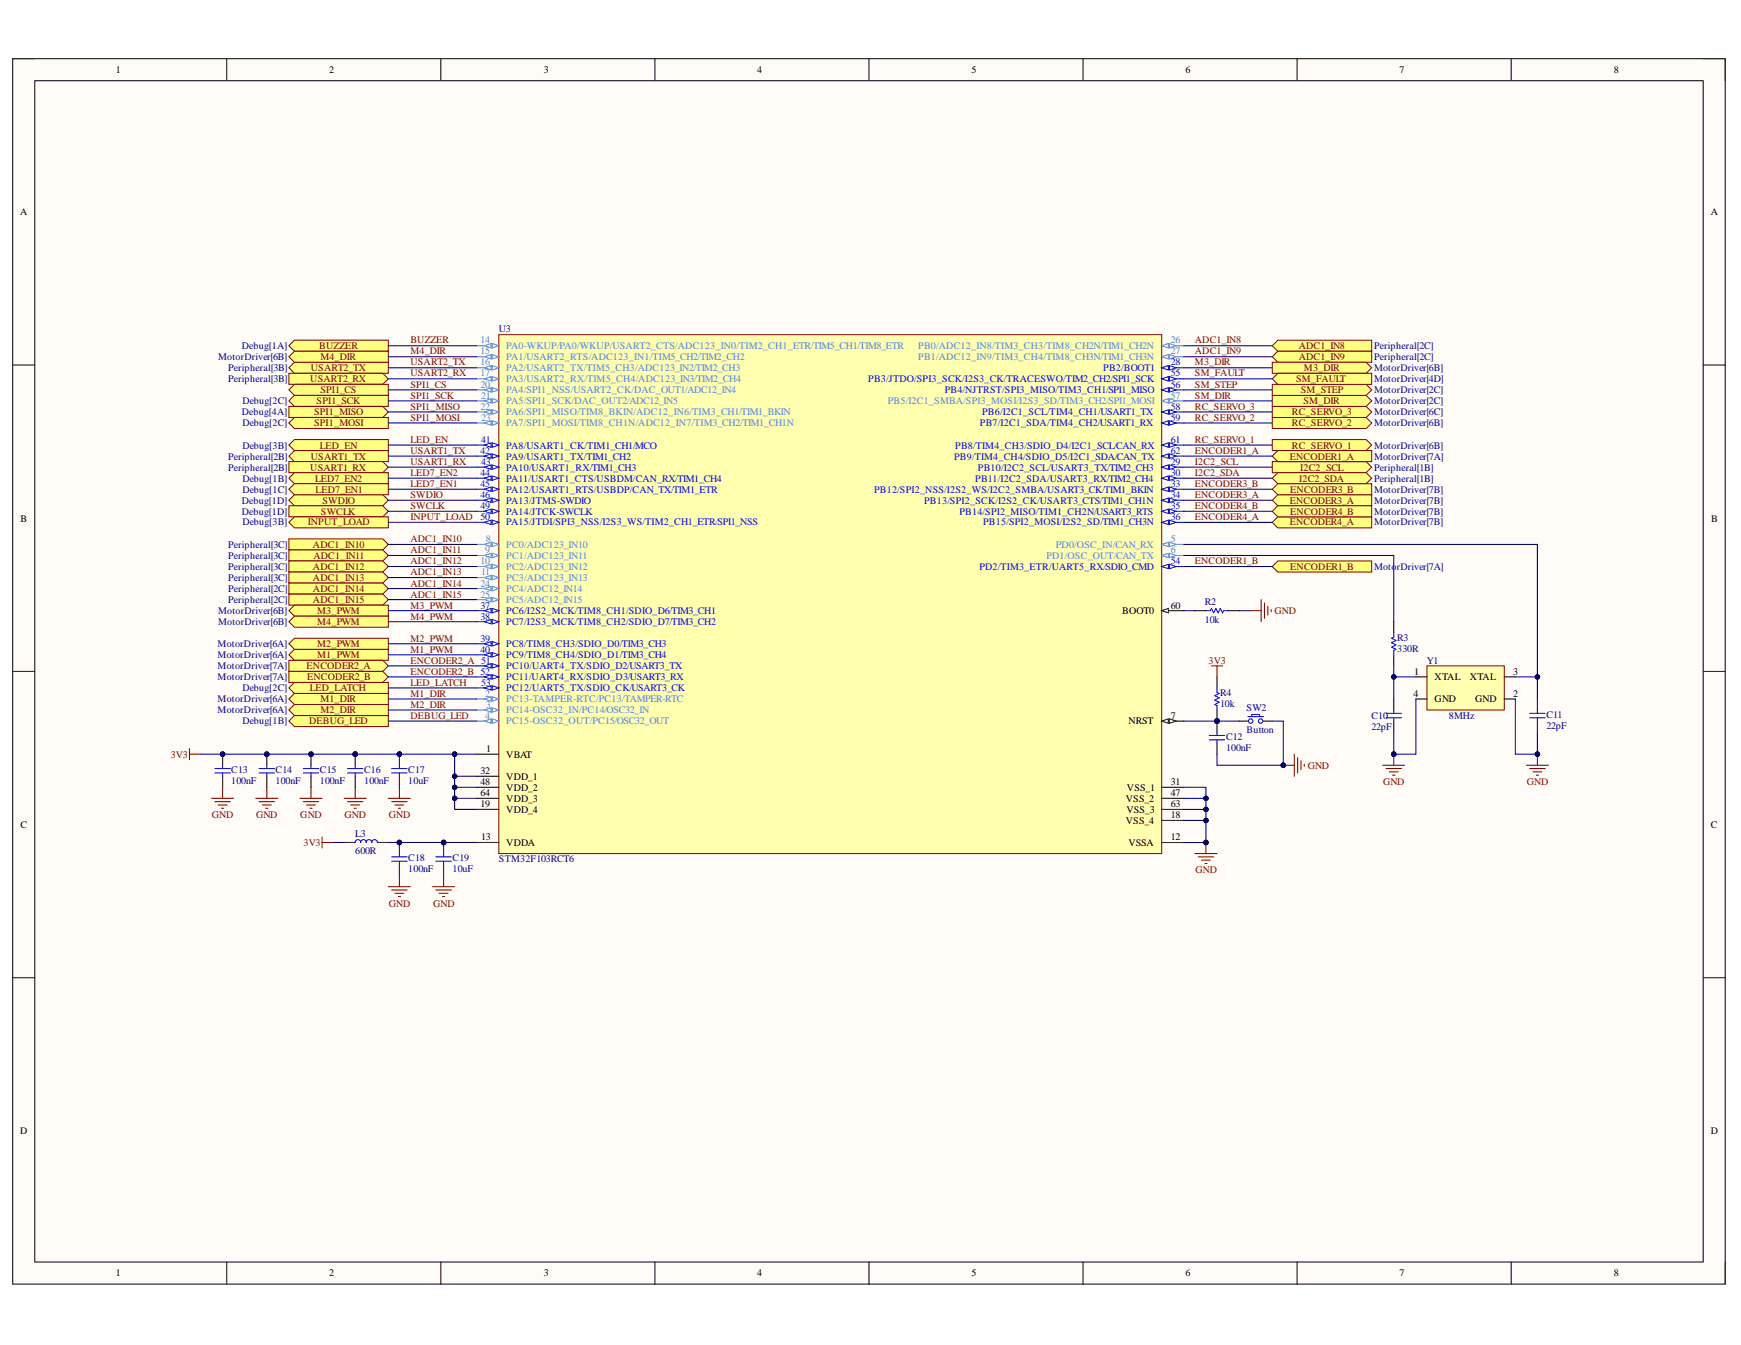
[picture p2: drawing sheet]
<svg xmlns="http://www.w3.org/2000/svg" width="279mm" height="216mm" viewBox="0 0 279 216" stroke-linecap="round" stroke-linejoin="round" font-family="sans-serif">
<defs><g id="words">
<g font-size="1.6">
<text x="18.6" y="11.8">1</text>
<text x="52.8" y="11.8">2</text>
<text x="87.3" y="11.8">3</text>
<text x="121.5" y="11.8">4</text>
<text x="155.9" y="11.8">5</text>
<text x="190.2" y="11.8">6</text>
<text x="224.6" y="11.8">7</text>
<text x="259" y="11.8">8</text>
<text x="3.2" y="34.6">A</text>
<text x="274.5" y="34.6">A</text>
<text x="3.3" y="83.8">B</text>
<text x="274.6" y="83.8">B</text>
<text x="180.1" y="98.5">BOOT0</text>
<text x="187.9" y="97.7">60</text>
<text x="226.9" y="111.9">4</text>
<text x="226.9" y="108.3">1</text>
<text x="230.2" y="109.2">XTAL</text>
<text x="230.2" y="112.7">GND</text>
<text x="235.9" y="109.2">XTAL</text>
<text x="236.7" y="112.7">GND</text>
<text x="242.8" y="111.9">2</text>
<text x="242.8" y="108.3">3</text>
<text x="181.1" y="116.3">NRST</text>
<text x="187.9" y="115.4">7</text>
<text x="77.1" y="124.2">32</text>
<text x="78" y="120.7">1</text>
<text x="81.3" y="121.6">VBAT</text>
<text x="81.3" y="125.2">VDD_1</text>
<text x="77.1" y="129.6">19</text>
<text x="77.1" y="126">48</text>
<text x="77.1" y="127.8">64</text>
<text x="81.3" y="130.5">VDD_4</text>
<text x="81.3" y="126.9">VDD_2</text>
<text x="81.3" y="128.7">VDD_3</text>
<text x="180.7" y="128.7">VSS_2</text>
<text x="180.8" y="130.5">VSS_3</text>
<text x="180.9" y="126.9">VSS_1</text>
<text x="187.9" y="131.3">18</text>
<text x="187.9" y="126">31</text>
<text x="187.9" y="127.8">47</text>
<text x="187.9" y="129.6">63</text>
<text x="3.3" y="132.9">C</text>
<text x="77.2" y="134.9">13</text>
<text x="81.3" y="135.8">VDDA</text>
<text x="180.7" y="132.3">VSS_4</text>
<text x="181.1" y="135.8">VSSA</text>
<text x="187.9" y="134.9">12</text>
<text x="274.5" y="132.9">C</text>
<text x="3.2" y="182">D</text>
<text x="274.5" y="182">D</text>
<text x="18.6" y="204.9">1</text>
<text x="52.8" y="204.9">2</text>
<text x="87.3" y="204.9">3</text>
<text x="121.5" y="204.9">4</text>
<text x="155.9" y="204.9">5</text>
<text x="190.2" y="204.9">6</text>
<text x="224.6" y="204.9">7</text>
<text x="259" y="204.9">8</text>
</g>
<g font-size="1.6" fill="#000080">
<text x="80.1" y="53.3">U3</text>
<text x="35" y="57.8">MotorDriver[6B]</text>
<text x="36.6" y="59.6">Peripheral[3B]</text>
<text x="38.8" y="56">Debug[1A]</text>
<text x="220.5" y="56">Peripheral[2C]</text>
<text x="220.5" y="57.8">Peripheral[2C]</text>
<text x="220.5" y="59.6">MotorDriver[6B]</text>
<text x="36.6" y="61.4">Peripheral[3B]</text>
<text x="38.9" y="64.9">Debug[2C]</text>
<text x="220.5" y="64.9">MotorDriver[2C]</text>
<text x="220.5" y="63.1">MotorDriver[2C]</text>
<text x="220.5" y="61.4">MotorDriver[4D]</text>
<text x="38.8" y="66.7">Debug[4A]</text>
<text x="38.9" y="68.5">Debug[2C]</text>
<text x="220.5" y="68.5">MotorDriver[6B]</text>
<text x="220.5" y="66.7">MotorDriver[6C]</text>
<text x="36.6" y="73.8">Peripheral[2B]</text>
<text x="36.6" y="75.6">Peripheral[2B]</text>
<text x="38.9" y="72">Debug[3B]</text>
<text x="38.9" y="77.3">Debug[1B]</text>
<text x="220.5" y="75.6">Peripheral[1B]</text>
<text x="220.5" y="77.3">Peripheral[1B]</text>
<text x="220.5" y="73.8">MotorDriver[7A]</text>
<text x="220.5" y="72">MotorDriver[6B]</text>
<text x="38.8" y="80.9">Debug[1D]</text>
<text x="38.8" y="82.7">Debug[1D]</text>
<text x="38.9" y="79.1">Debug[1C]</text>
<text x="220.5" y="80.9">MotorDriver[7B]</text>
<text x="220.5" y="79.1">MotorDriver[7B]</text>
<text x="220.5" y="82.7">MotorDriver[7B]</text>
<text x="36.6" y="87.9">Peripheral[3C]</text>
<text x="36.6" y="89.7">Peripheral[3C]</text>
<text x="38.9" y="84.3">Debug[3B]</text>
<text x="220.5" y="84.3">MotorDriver[7B]</text>
<text x="36.6" y="91.4">Peripheral[3C]</text>
<text x="36.6" y="93.2">Peripheral[3C]</text>
<text x="36.6" y="95">Peripheral[2C]</text>
<text x="220.5" y="91.4">Moto</text>
<text x="224.2" y="91.4">rDriver[7A]</text>
<text x="35" y="98.5">MotorDriver[6B]</text>
<text x="35" y="100.3">MotorDriver[6B]</text>
<text x="36.6" y="96.8">Peripheral[2C]</text>
<text x="193.4" y="97.1">R2</text>
<text x="193.4" y="100">10k</text>
<text x="34.9" y="105.6">MotorDriver[6A]</text>
<text x="34.9" y="103.9">MotorDriver[6A]</text>
<text x="34.9" y="107.4">MotorDriver[7A]</text>
<text x="224.2" y="102.9">R3</text>
<text x="224.2" y="104.6">330R</text>
<text x="229" y="106.6">Y1</text>
<text x="34.9" y="112.7">MotorDriver[6A]</text>
<text x="34.9" y="109.2">MotorDriver[7A]</text>
<text x="38.9" y="111">Debug[2C]</text>
<text x="195.8" y="111.6">R4</text>
<text x="195.8" y="113.4">10k</text>
<text x="34.9" y="114.5">MotorDriver[6A]</text>
<text x="38.9" y="116.3">Debug[1B]</text>
<text x="196.8" y="118.7">C12</text>
<text x="200.1" y="114.2">SW2</text>
<text x="200.1" y="117.7">Button</text>
<text x="220.1" y="115.4">C10</text>
<text x="220.1" y="117.1">22pF</text>
<text x="232.5" y="115.4">8MHz</text>
<text x="248.2" y="115.2">C11</text>
<text x="248.2" y="117">22pF</text>
<text x="37.1" y="124.1">C13</text>
<text x="37.1" y="125.8">100nF</text>
<text x="44.2" y="124.1">C14</text>
<text x="44.2" y="125.8">100nF</text>
<text x="51.3" y="124.1">C15</text>
<text x="51.3" y="125.8">100nF</text>
<text x="58.4" y="124.1">C16</text>
<text x="58.4" y="125.8">100nF</text>
<text x="65.5" y="124.1">C17</text>
<text x="65.5" y="125.8">10uF</text>
<text x="196.8" y="120.5">100nF</text>
<text x="57" y="134.4">L3</text>
<text x="57" y="137.2">600R</text>
<text x="65.5" y="138.3">C18</text>
<text x="65.5" y="140">100nF</text>
<text x="72.6" y="138.3">C19</text>
<text x="72.6" y="140">10uF</text>
<text x="80.1" y="138.4">STM32F103RCT6</text>
</g>
<g font-size="1.6" fill="#800000">
<text x="49.9" y="59.6">USART2_TX</text>
<text x="51.2" y="56">BUZZER</text>
<text x="51.4" y="57.8">M4_DIR</text>
<text x="65.9" y="58.7">USART2_TX</text>
<text x="65.9" y="55.1">BUZZER</text>
<text x="65.9" y="56.9">M4_DIR</text>
<text x="191.8" y="55.1">ADC1_IN8</text>
<text x="191.8" y="56.9">ADC1_IN9</text>
<text x="191.8" y="58.7">M3_DIR</text>
<text x="208.4" y="56">ADC1_IN8</text>
<text x="208.4" y="57.8">ADC1_IN9</text>
<text x="209.3" y="59.6">M3_DIR</text>
<text x="49.8" y="61.4">USART2_RX</text>
<text x="50.8" y="64.9">SPI1_SCK</text>
<text x="51.4" y="63.1">SPI1_CS</text>
<text x="65.9" y="60.4">USART2_RX</text>
<text x="65.9" y="62.2">SPI1_CS</text>
<text x="65.9" y="64">SPI1_SCK</text>
<text x="65.9" y="65.8">SPI1_MISO</text>
<text x="191.8" y="65.8">RC_SERVO_3</text>
<text x="191.8" y="64">SM_DIR</text>
<text x="191.8" y="62.2">SM_STEP</text>
<text x="191.8" y="60.4">SM_FAULT</text>
<text x="208" y="61.4">SM_FAULT</text>
<text x="208.8" y="63.1">SM_STEP</text>
<text x="209.2" y="64.9">SM_DIR</text>
<text x="50.4" y="66.7">SPI1_MISO</text>
<text x="50.4" y="68.5">SPI1_MOSI</text>
<text x="65.9" y="67.5">SPI1_MOSI</text>
<text x="65.9" y="71.1">LED_EN</text>
<text x="191.8" y="71.1">RC_SERVO_1</text>
<text x="191.8" y="67.5">RC_SERVO_2</text>
<text x="207.3" y="68.5">RC_SERVO_2</text>
<text x="207.3" y="66.7">RC_SERVO_3</text>
<text x="49.8" y="75.6">USART1_RX</text>
<text x="49.9" y="73.8">USART1_TX</text>
<text x="50.6" y="77.3">LED7_EN2</text>
<text x="51.3" y="72">LED_EN</text>
<text x="65.9" y="72.9">USART1_TX</text>
<text x="65.9" y="74.6">USART1_RX</text>
<text x="65.9" y="76.4">LED7_EN2</text>
<text x="191.8" y="74.6">I2C2_SCL</text>
<text x="191.8" y="76.4">I2C2_SDA</text>
<text x="191.8" y="72.9">ENCODER1_A</text>
<text x="207" y="73.8">ENCODER1_A</text>
<text x="207.3" y="72">RC_SERVO_1</text>
<text x="208.5" y="77.3">I2C2_SDA</text>
<text x="208.7" y="75.6">I2C2_SCL</text>
<text x="50.6" y="79.1">LED7_EN1</text>
<text x="51.5" y="82.7">SWCLK</text>
<text x="51.7" y="80.9">SWDIO</text>
<text x="65.9" y="80">SWDIO</text>
<text x="65.9" y="81.7">SWCLK</text>
<text x="65.9" y="83.5">INPUT_LOAD</text>
<text x="65.9" y="78.2">LED7_EN1</text>
<text x="191.8" y="80">ENCODER3_A</text>
<text x="191.8" y="83.5">ENCODER4_A</text>
<text x="191.8" y="78.2">ENCODER3_B</text>
<text x="191.8" y="81.7">ENCODER4_B</text>
<text x="207" y="80.9">ENCODER3_A</text>
<text x="207.1" y="79.1">ENCODER3_B</text>
<text x="207.1" y="82.7">ENCODER4_B</text>
<text x="49.4" y="84.3">INPUT_LOAD</text>
<text x="50.2" y="87.9">ADC1_IN10</text>
<text x="50.3" y="89.7">ADC1_IN11</text>
<text x="65.9" y="87.1">ADC1_IN10</text>
<text x="65.9" y="88.8">ADC1_IN11</text>
<text x="207" y="84.3">ENCODER4_A</text>
<text x="50.2" y="91.4">ADC1_IN12</text>
<text x="50.2" y="93.2">ADC1_IN13</text>
<text x="50.2" y="95">ADC1_IN14</text>
<text x="65.9" y="90.6">ADC1_IN12</text>
<text x="65.9" y="92.4">ADC1_IN13</text>
<text x="65.9" y="94.2">ADC1_IN14</text>
<text x="65.9" y="95.9">ADC1_IN15</text>
<text x="191.8" y="90.6">ENCODER1_B</text>
<text x="207.1" y="91.4">ENCODER1_B</text>
<text x="50.2" y="96.8">ADC1_IN15</text>
<text x="50.9" y="98.5">M3_PWM</text>
<text x="50.9" y="100.3">M4_PWM</text>
<text x="65.9" y="97.7">M3_PWM</text>
<text x="65.9" y="99.5">M4_PWM</text>
<text x="204.5" y="98.5">GND</text>
<text x="49.2" y="107.4">ENCODER2_A</text>
<text x="50.9" y="105.6">M1_PWM</text>
<text x="50.9" y="103.9">M2_PWM</text>
<text x="65.9" y="104.8">M1_PWM</text>
<text x="65.9" y="103">M2_PWM</text>
<text x="65.9" y="106.6">ENCODER2_A 51</text>
<text x="194" y="106.6">3V3</text>
<text x="49.3" y="109.2">ENCODER2_B</text>
<text x="49.7" y="111">LED_LATCH</text>
<text x="51.4" y="112.7">M1_DIR</text>
<text x="65.9" y="108.3">ENCODER2_B 52</text>
<text x="65.9" y="111.9">M1_DIR</text>
<text x="65.9" y="113.6">M2_DIR</text>
<text x="65.9" y="110.1">LED_LATCH</text>
<text x="49.6" y="116.3">DEBUG_LED</text>
<text x="51.4" y="114.5">M2_DIR</text>
<text x="65.9" y="115.4">DEBUG_LED</text>
<text x="27.4" y="121.6">3V3</text>
<text x="209.9" y="123.4">GND</text>
<text x="34" y="131.3">GND</text>
<text x="41.1" y="131.3">GND</text>
<text x="48.2" y="131.3">GND</text>
<text x="55.3" y="131.3">GND</text>
<text x="62.4" y="131.3">GND</text>
<text x="222" y="126">GND</text>
<text x="245" y="126">GND</text>
<text x="48.7" y="135.8">3V3</text>
<text x="191.9" y="140.2">GND</text>
<text x="62.4" y="145.5">GND</text>
<text x="69.5" y="145.5">GND</text>
</g>
<g font-size="1.6" fill="#4a86e8">
<text x="77.1" y="55.1">14</text>
<text x="77.1" y="56.9">15</text>
<text x="77.1" y="58.7">16</text>
<text x="81.3" y="56">PA0-WKUP/PA0/WKUP/USART2_CTS/ADC123_IN0/TIM2_CH1_ETR/TIM5_CH1/TIM8_ETR</text>
<text x="81.3" y="57.8">PA1/USART2_RTS/ADC123_IN1/TIM5_CH2/TIM2_CH2</text>
<text x="81.3" y="59.6">PA2/USART2_TX/TIM5_CH3/ADC123_IN2/TIM2_CH3</text>
<text x="147.4" y="56">PB0/ADC12_IN8/TIM3_CH3/TIM8_CH2N/TIM1_CH2N</text>
<text x="147.4" y="57.8">PB1/ADC12_IN9/TIM3_CH4/TIM8_CH3N/TIM1_CH3N</text>
<text x="187.9" y="55.1">26</text>
<text x="187.9" y="56.9">27</text>
<text x="77.1" y="60.4">17</text>
<text x="77.1" y="62.2">20</text>
<text x="77.1" y="65.8">22</text>
<text x="77.2" y="64">21</text>
<text x="81.3" y="61.4">PA3/USART2_RX/TIM5_CH4/ADC123_IN3/TIM2_CH4</text>
<text x="81.3" y="63.1">PA4/SPI1_NSS/USART2_CK/DAC_OUT1/ADC12_IN4</text>
<text x="81.3" y="64.9">PA5/SPI1_SCK/DAC_OUT2/ADC12_IN5</text>
<text x="142.5" y="64.9">PB5/I2C1_SMBA/SPI3_MOSI/I2S3_SD/TIM3_CH2/SPI1_MOSI</text>
<text x="187.9" y="64">57</text>
<text x="77.2" y="67.5">23</text>
<text x="81.3" y="66.7">PA6/SPI1_MISO/TIM8_BKIN/ADC12_IN6/TIM3_CH1/TIM1_BKIN</text>
<text x="81.3" y="68.5">PA7/SPI1_MOSI/TIM8_CH1N/ADC12_IN7/TIM3_CH2/TIM1_CH1N</text>
<text x="77.9" y="88.8">9</text>
<text x="78" y="87.1">8</text>
<text x="81.3" y="87.9">PC0/ADC123_IN10</text>
<text x="81.3" y="89.7">PC1/ADC123_IN11</text>
<text x="167.9" y="89.7">PD1/OSC_OUT/CAN_TX</text>
<text x="169.4" y="87.9">PD0/OSC_IN/CAN_RX</text>
<text x="187.9" y="87.1">5</text>
<text x="187.9" y="88.8">6</text>
<text x="77.1" y="90.6">10</text>
<text x="77.1" y="94.2">24</text>
<text x="77.1" y="95.9">25</text>
<text x="77.2" y="92.4">11</text>
<text x="81.3" y="91.4">PC2/ADC123_IN12</text>
<text x="81.3" y="93.2">PC3/ADC123_IN13</text>
<text x="81.3" y="95">PC4/ADC12_IN14</text>
<text x="81.3" y="96.8">PC5/ADC12_IN15</text>
<text x="77.9" y="111.9">2</text>
<text x="78" y="113.6">3</text>
<text x="81.3" y="112.7">PC13-TAMPER-RTC/PC13/TAMPER-RTC</text>
<text x="77.9" y="115.4">4</text>
<text x="81.3" y="114.5">PC14-OSC32_IN/PC14/OSC32_IN</text>
<text x="81.3" y="116.3">PC15-OSC32_OUT/PC15/OSC32_OUT</text>
</g>
<g font-size="1.6" fill="#00f">
<text x="177.1" y="59.6">PB2/BOOT1</text>
<text x="187.9" y="58.7">28</text>
<text x="139.3" y="61.4">PB3/JTDO/SPI3_SCK/I2S3_CK/TRACESWO/TIM2_CH2/SPI1_SCK</text>
<text x="151.6" y="63.1">PB4/NJTRST/SPI3_MISO/TIM3_CH1/SPI1_MISO</text>
<text x="187.9" y="60.4">55</text>
<text x="187.9" y="62.2">56</text>
<text x="187.9" y="65.8">58</text>
<text x="77.2" y="71.1">41</text>
<text x="157.3" y="68.5">PB7/I2C1_SDA/TIM4_CH2/USART1_RX</text>
<text x="157.6" y="66.7">PB6/I2C1_SCL/TIM4_CH1/USART1_TX</text>
<text x="187.9" y="67.5">59</text>
<text x="187.9" y="71.1">61</text>
<text x="77.1" y="72.9">42</text>
<text x="77.1" y="76.4">44</text>
<text x="77.2" y="74.6">43</text>
<text x="81.3" y="72">PA8/USART1_CK/TIM1_CH1/MCO</text>
<text x="81.3" y="73.8">PA9/USART1_TX/TIM1_CH2</text>
<text x="81.3" y="75.6">PA10/USART1_RX/TIM1_CH3</text>
<text x="81.3" y="77.3">PA11/USART1_CTS/USBDM/CAN_RX/TIM1_CH4</text>
<text x="153.1" y="73.8">PB9/TIM4_CH4/SDIO_D5/I2C1_SDA/CAN_TX</text>
<text x="153.3" y="72">PB8/TIM4_CH3/SDIO_D4/I2C1_SCL/CAN_RX</text>
<text x="156.5" y="77.3">PB11/I2C2_SDA/USART3_RX/TIM2_CH4</text>
<text x="156.9" y="75.6">PB10/I2C2_SCL/USART3_TX/TIM2_CH3</text>
<text x="187.9" y="74.6">29</text>
<text x="187.9" y="76.4">30</text>
<text x="187.9" y="72.9">62</text>
<text x="77.1" y="78.2">45</text>
<text x="77.1" y="80">46</text>
<text x="77.1" y="81.7">49</text>
<text x="77.1" y="83.5">50</text>
<text x="81.3" y="79.1">PA12/USART1_RTS/USBDP/CAN_TX/TIM1_ETR</text>
<text x="81.3" y="80.9">PA13/JTMS-SWDIO</text>
<text x="81.3" y="82.7">PA14/JTCK-SWCLK</text>
<text x="140.3" y="79.1">PB12/SPI2_NSS/I2S2_WS/I2C2_SMBA/USART3_CK/TIM1_BKIN</text>
<text x="148.3" y="80.9">PB13/SPI2_SCK/I2S2_CK/USART3_CTS/TIM1_CH1N</text>
<text x="154" y="82.7">PB14/SPI2_MISO/TIM1_CH2N/USART3_RTS</text>
<text x="187.9" y="78.2">33</text>
<text x="187.9" y="80">34</text>
<text x="187.9" y="81.7">35</text>
<text x="187.9" y="83.5">36</text>
<text x="81.3" y="84.3">PA15/JTDI/SPI3_NSS/I2S3_WS/TIM2_CH1_ETR/SPI1_NSS</text>
<text x="157.8" y="84.3">PB15/SPI2_MOSI/I2S2_SD/TIM1_CH3N</text>
<text x="157.2" y="91.4">PD2/TIM3_ETR/UART5_RX/SDIO_CMD</text>
<text x="187.9" y="90.6">54</text>
<text x="77.1" y="97.7">37</text>
<text x="77.1" y="99.5">38</text>
<text x="81.3" y="98.5">PC6/I2S2_MCK/TIM8_CH1/SDIO_D6/TIM3_CH1</text>
<text x="81.3" y="100.3">PC7/I2S3_MCK/TIM8_CH2/SDIO_D7/TIM3_CH2</text>
<text x="77.1" y="103">39</text>
<text x="77.1" y="104.8">40</text>
<text x="81.3" y="103.9">PC8/TIM8_CH3/SDIO_D0/TIM3_CH3</text>
<text x="81.3" y="105.6">PC9/TIM8_CH4/SDIO_D1/TIM3_CH4</text>
<text x="81.3" y="107.4">PC10/UART4_TX/SDIO_D2/USART3_TX</text>
<text x="77.2" y="110.1">53</text>
<text x="81.3" y="109.2">PC11/UART4_RX/SDIO_D3/USART3_RX</text>
<text x="81.3" y="111">PC12/UART5_TX/SDIO_CK/USART3_CK</text>
</g>
</g></defs>
<path d="M2 9.4h274.9v196.7h-274.9z" fill-rule="evenodd" fill="#fffcf8"/>
<path d="M2 9.4h274.9v196.7h-274.9z" fill="none" stroke="#000" stroke-width=".16"/>
<path d="M5.6 13h267.7v189.6h-267.7z" fill-rule="evenodd" fill="#fffcf8"/>
<g fill="none" stroke="#000" stroke-width=".16">
<path d="M2 9.4h3.6M5.6 13h267.7v189.6h-267.7zM36.4 9.4v3.6M70.7 9.4v3.6M105.1 9.4v3.6M139.5 9.4v3.6M173.8 9.4v3.6M208.2 9.4v3.6M242.5 9.4v3.6M273.3 9.4h3.6v3.6M2 58.6h3.6M273.3 58.6h3.6"/>
<path d="M2 107.8h3.6M273.3 107.8h3.6M2 156.9h3.6M273.3 156.9h3.6M36.4 202.6v3.5M70.7 202.6v3.5M105.1 202.6v3.5M139.5 202.6v3.5M173.8 202.6v3.5M208.2 202.6v3.5M242.5 202.6v3.5M276.9 202.6v3.5"/>
</g>
<path d="M80.1 53.7h106.3v83.3h-106.3z" fill-rule="evenodd" fill="#ffffb0"/>
<path d="M80.1 53.7h106.3v83.3h-106.3z" fill="none" stroke="#800000" stroke-width=".16"/>
<path d="M76.5 55.5h3.6" fill="none" stroke="#4a86e8" stroke-width=".17"/>
<path d="M79 55.1l1.1 .4-1.1 .3z" fill="#f8fcff"/>
<path d="M79 55.1l1.1 .4-1.1 .3z" fill="none" stroke="#4a86e8" stroke-width=".16"/>
<path d="M77.7 55.5l1.1-.4v.7z" fill="#f8fcff"/>
<path d="M77.7 55.5l1.1-.4v.7z" fill="none" stroke="#4a86e8" stroke-width=".16"/>
<path d="M76.5 57.3h3.6" fill="none" stroke="#4a86e8" stroke-width=".17"/>
<path d="M79 56.9l1.1 .4-1.1 .3z" fill="#f8fcff"/>
<path d="M79 56.9l1.1 .4-1.1 .3z" fill="none" stroke="#4a86e8" stroke-width=".16"/>
<path d="M77.7 57.3l1.1-.4v.7z" fill="#f8fcff"/>
<path d="M77.7 57.3l1.1-.4v.7z" fill="none" stroke="#4a86e8" stroke-width=".16"/>
<path d="M76.5 59h3.6" fill="none" stroke="#4a86e8" stroke-width=".17"/>
<path d="M79 58.7l1.1 .3-1.1 .4z" fill="#f8fcff"/>
<path d="M79 58.7l1.1 .3-1.1 .4z" fill="none" stroke="#4a86e8" stroke-width=".16"/>
<path d="M77.7 59l1.1-.3v.7z" fill="#f8fcff"/>
<path d="M77.7 59l1.1-.3v.7z" fill="none" stroke="#4a86e8" stroke-width=".16"/>
<path d="M76.5 60.8h3.6" fill="none" stroke="#4a86e8" stroke-width=".17"/>
<path d="M79 60.5l1.1 .3-1.1 .4z" fill="#f8fcff"/>
<path d="M79 60.5l1.1 .3-1.1 .4z" fill="none" stroke="#4a86e8" stroke-width=".16"/>
<path d="M77.7 60.8l1.1-.3v.7z" fill="#f8fcff"/>
<path d="M77.7 60.8l1.1-.3v.7z" fill="none" stroke="#4a86e8" stroke-width=".16"/>
<path d="M76.5 62.6h3.6" fill="none" stroke="#4a86e8" stroke-width=".17"/>
<path d="M79 62.2l1.1 .4-1.1 .3z" fill="#f8fcff"/>
<path d="M79 62.2l1.1 .4-1.1 .3z" fill="none" stroke="#4a86e8" stroke-width=".16"/>
<path d="M77.7 62.6l1.1-.4v.7z" fill="#f8fcff"/>
<path d="M77.7 62.6l1.1-.4v.7z" fill="none" stroke="#4a86e8" stroke-width=".16"/>
<path d="M76.5 64.4h3.6" fill="none" stroke="#4a86e8" stroke-width=".17"/>
<path d="M79 64l1.1 .4-1.1 .3z" fill="#f8fcff"/>
<path d="M79 64l1.1 .4-1.1 .3z" fill="none" stroke="#4a86e8" stroke-width=".16"/>
<path d="M77.7 64.4l1.1-.4v.7z" fill="#f8fcff"/>
<path d="M77.7 64.4l1.1-.4v.7z" fill="none" stroke="#4a86e8" stroke-width=".16"/>
<path d="M76.5 66.1h3.6" fill="none" stroke="#4a86e8" stroke-width=".17"/>
<path d="M79 65.8l1.1 .3-1.1 .4z" fill="#f8fcff"/>
<path d="M79 65.8l1.1 .3-1.1 .4z" fill="none" stroke="#4a86e8" stroke-width=".16"/>
<path d="M77.7 66.1l1.1-.3v.7z" fill="#f8fcff"/>
<path d="M77.7 66.1l1.1-.3v.7z" fill="none" stroke="#4a86e8" stroke-width=".16"/>
<path d="M76.5 67.9h3.6" fill="none" stroke="#4a86e8" stroke-width=".17"/>
<path d="M79 67.5l1.1 .4-1.1 .4z" fill="#f8fcff"/>
<path d="M79 67.5l1.1 .4-1.1 .4z" fill="none" stroke="#4a86e8" stroke-width=".16"/>
<path d="M77.7 67.9l1.1-.4v.8z" fill="#f8fcff"/>
<path d="M77.7 67.9l1.1-.4v.8z" fill="none" stroke="#4a86e8" stroke-width=".16"/>
<path d="M186.4 55.5h3.6" fill="none" stroke="#4a86e8" stroke-width=".17"/>
<path d="M186.4 55.5l1.1-.4v.7z" fill="#f8fcff"/>
<path d="M186.4 55.5l1.1-.4v.7z" fill="none" stroke="#4a86e8" stroke-width=".16"/>
<path d="M187.7 55.1l1 .4-1 .3z" fill="#f8fcff"/>
<path d="M187.7 55.1l1 .4-1 .3z" fill="none" stroke="#4a86e8" stroke-width=".16"/>
<path d="M186.4 57.3h3.6" fill="none" stroke="#4a86e8" stroke-width=".17"/>
<path d="M186.4 57.3l1.1-.4v.7z" fill="#f8fcff"/>
<path d="M186.4 57.3l1.1-.4v.7z" fill="none" stroke="#4a86e8" stroke-width=".16"/>
<path d="M187.7 56.9l1 .4-1 .3z" fill="#f8fcff"/>
<path d="M187.7 56.9l1 .4-1 .3z" fill="none" stroke="#4a86e8" stroke-width=".16"/>
<path d="M186.4 59h3.6" fill="none" stroke="#00f" stroke-width=".17"/>
<path d="M186.4 59l1.1-.3v.7z" fill="#f8fcff"/>
<path d="M186.4 59l1.1-.3v.7z" fill="none" stroke="#00f" stroke-width=".16"/>
<path d="M187.7 58.7l1 .3-1 .4z" fill="#f8fcff"/>
<path d="M187.7 58.7l1 .3-1 .4z" fill="none" stroke="#00f" stroke-width=".16"/>
<path d="M186.4 75h3.6" fill="none" stroke="#00f" stroke-width=".17"/>
<path d="M186.4 75l1.1-.4v.7z" fill="#f8fcff"/>
<path d="M186.4 75l1.1-.4v.7z" fill="none" stroke="#00f" stroke-width=".16"/>
<path d="M187.7 74.6l1 .4-1 .3z" fill="#f8fcff"/>
<path d="M187.7 74.6l1 .4-1 .3z" fill="none" stroke="#00f" stroke-width=".16"/>
<path d="M186.4 76.8h3.6" fill="none" stroke="#00f" stroke-width=".17"/>
<path d="M186.4 76.8l1.1-.4v.7z" fill="#f8fcff"/>
<path d="M186.4 76.8l1.1-.4v.7z" fill="none" stroke="#00f" stroke-width=".16"/>
<path d="M187.7 76.4l1 .4-1 .3z" fill="#f8fcff"/>
<path d="M187.7 76.4l1 .4-1 .3z" fill="none" stroke="#00f" stroke-width=".16"/>
<path d="M186.4 78.5h3.6" fill="none" stroke="#00f" stroke-width=".17"/>
<path d="M186.4 78.5l1.1-.3v.7z" fill="#f8fcff"/>
<path d="M186.4 78.5l1.1-.3v.7z" fill="none" stroke="#00f" stroke-width=".16"/>
<path d="M187.7 78.2l1 .3-1 .4z" fill="#f8fcff"/>
<path d="M187.7 78.2l1 .3-1 .4z" fill="none" stroke="#00f" stroke-width=".16"/>
<path d="M186.4 80.3h3.6" fill="none" stroke="#00f" stroke-width=".17"/>
<path d="M186.4 80.3l1.1-.3v.7z" fill="#f8fcff"/>
<path d="M186.4 80.3l1.1-.3v.7z" fill="none" stroke="#00f" stroke-width=".16"/>
<path d="M187.7 80l1 .3-1 .4z" fill="#f8fcff"/>
<path d="M187.7 80l1 .3-1 .4z" fill="none" stroke="#00f" stroke-width=".16"/>
<path d="M186.4 82.1h3.6" fill="none" stroke="#00f" stroke-width=".17"/>
<path d="M186.4 82.1l1.1-.4v.7z" fill="#f8fcff"/>
<path d="M186.4 82.1l1.1-.4v.7z" fill="none" stroke="#00f" stroke-width=".16"/>
<path d="M187.7 81.7l1 .4-1 .3z" fill="#f8fcff"/>
<path d="M187.7 81.7l1 .4-1 .3z" fill="none" stroke="#00f" stroke-width=".16"/>
<path d="M186.4 83.9h3.6" fill="none" stroke="#00f" stroke-width=".17"/>
<path d="M186.4 83.9l1.1-.4v.7z" fill="#f8fcff"/>
<path d="M186.4 83.9l1.1-.4v.7z" fill="none" stroke="#00f" stroke-width=".16"/>
<path d="M187.7 83.5l1 .4-1 .3z" fill="#f8fcff"/>
<path d="M187.7 83.5l1 .4-1 .3z" fill="none" stroke="#00f" stroke-width=".16"/>
<path d="M76.5 71.4h3.6" fill="none" stroke="#00f" stroke-width=".17"/>
<path d="M79 71.1l1.1 .3-1.1 .4z" fill="#f8fcff"/>
<path d="M79 71.1l1.1 .3-1.1 .4z" fill="none" stroke="#00f" stroke-width=".16"/>
<path d="M77.7 71.4l1.1-.3v.7z" fill="#f8fcff"/>
<path d="M77.7 71.4l1.1-.3v.7z" fill="none" stroke="#00f" stroke-width=".16"/>
<path d="M76.5 73.2h3.6" fill="none" stroke="#00f" stroke-width=".17"/>
<path d="M79 72.9l1.1 .3-1.1 .4z" fill="#f8fcff"/>
<path d="M79 72.9l1.1 .3-1.1 .4z" fill="none" stroke="#00f" stroke-width=".16"/>
<path d="M77.7 73.2l1.1-.3v.7z" fill="#f8fcff"/>
<path d="M77.7 73.2l1.1-.3v.7z" fill="none" stroke="#00f" stroke-width=".16"/>
<path d="M76.5 75h3.6" fill="none" stroke="#00f" stroke-width=".17"/>
<path d="M79 74.6l1.1 .4-1.1 .3z" fill="#f8fcff"/>
<path d="M79 74.6l1.1 .4-1.1 .3z" fill="none" stroke="#00f" stroke-width=".16"/>
<path d="M77.7 75l1.1-.4v.7z" fill="#f8fcff"/>
<path d="M77.7 75l1.1-.4v.7z" fill="none" stroke="#00f" stroke-width=".16"/>
<path d="M76.5 76.8h3.6" fill="none" stroke="#00f" stroke-width=".17"/>
<path d="M79 76.4l1.1 .4-1.1 .3z" fill="#f8fcff"/>
<path d="M79 76.4l1.1 .4-1.1 .3z" fill="none" stroke="#00f" stroke-width=".16"/>
<path d="M77.7 76.8l1.1-.4v.7z" fill="#f8fcff"/>
<path d="M77.7 76.8l1.1-.4v.7z" fill="none" stroke="#00f" stroke-width=".16"/>
<path d="M76.5 78.5h3.6" fill="none" stroke="#00f" stroke-width=".17"/>
<path d="M79 78.2l1.1 .3-1.1 .4z" fill="#f8fcff"/>
<path d="M79 78.2l1.1 .3-1.1 .4z" fill="none" stroke="#00f" stroke-width=".16"/>
<path d="M77.7 78.5l1.1-.3v.7z" fill="#f8fcff"/>
<path d="M77.7 78.5l1.1-.3v.7z" fill="none" stroke="#00f" stroke-width=".16"/>
<path d="M76.5 80.3h3.6" fill="none" stroke="#00f" stroke-width=".17"/>
<path d="M79 79.9l1.1 .4-1.1 .4z" fill="#f8fcff"/>
<path d="M79 79.9l1.1 .4-1.1 .4z" fill="none" stroke="#00f" stroke-width=".16"/>
<path d="M77.7 80.3l1.1-.4v.8z" fill="#f8fcff"/>
<path d="M77.7 80.3l1.1-.4v.8z" fill="none" stroke="#00f" stroke-width=".16"/>
<path d="M76.5 82.1h3.6" fill="none" stroke="#00f" stroke-width=".17"/>
<path d="M79 81.7l1.1 .4-1.1 .3z" fill="#f8fcff"/>
<path d="M79 81.7l1.1 .4-1.1 .3z" fill="none" stroke="#00f" stroke-width=".16"/>
<path d="M77.7 82.1l1.1-.4v.7z" fill="#f8fcff"/>
<path d="M77.7 82.1l1.1-.4v.7z" fill="none" stroke="#00f" stroke-width=".16"/>
<path d="M76.5 83.8h3.6" fill="none" stroke="#00f" stroke-width=".17"/>
<path d="M79 83.5l1.1 .3-1.1 .4z" fill="#f8fcff"/>
<path d="M79 83.5l1.1 .3-1.1 .4z" fill="none" stroke="#00f" stroke-width=".16"/>
<path d="M77.7 83.8l1.1-.3v.7z" fill="#f8fcff"/>
<path d="M77.7 83.8l1.1-.3v.7z" fill="none" stroke="#00f" stroke-width=".16"/>
<path d="M186.4 60.8h3.6" fill="none" stroke="#00f" stroke-width=".17"/>
<path d="M186.4 60.8l1.1-.3v.7z" fill="#f8fcff"/>
<path d="M186.4 60.8l1.1-.3v.7z" fill="none" stroke="#00f" stroke-width=".16"/>
<path d="M187.7 60.5l1 .3-1 .4z" fill="#f8fcff"/>
<path d="M187.7 60.5l1 .3-1 .4z" fill="none" stroke="#00f" stroke-width=".16"/>
<path d="M186.4 62.6h3.6" fill="none" stroke="#00f" stroke-width=".17"/>
<path d="M186.4 62.6l1.1-.4v.7z" fill="#f8fcff"/>
<path d="M186.4 62.6l1.1-.4v.7z" fill="none" stroke="#00f" stroke-width=".16"/>
<path d="M187.7 62.2l1 .4-1 .3z" fill="#f8fcff"/>
<path d="M187.7 62.2l1 .4-1 .3z" fill="none" stroke="#00f" stroke-width=".16"/>
<path d="M186.4 64.4h3.6" fill="none" stroke="#4a86e8" stroke-width=".17"/>
<path d="M186.4 64.4l1.1-.4v.7z" fill="#f8fcff"/>
<path d="M186.4 64.4l1.1-.4v.7z" fill="none" stroke="#4a86e8" stroke-width=".16"/>
<path d="M187.7 64l1 .4-1 .3z" fill="#f8fcff"/>
<path d="M187.7 64l1 .4-1 .3z" fill="none" stroke="#4a86e8" stroke-width=".16"/>
<path d="M186.4 66.1h3.6" fill="none" stroke="#00f" stroke-width=".17"/>
<path d="M186.4 66.1l1.1-.3v.7z" fill="#f8fcff"/>
<path d="M186.4 66.1l1.1-.3v.7z" fill="none" stroke="#00f" stroke-width=".16"/>
<path d="M187.7 65.8l1 .3-1 .4z" fill="#f8fcff"/>
<path d="M187.7 65.8l1 .3-1 .4z" fill="none" stroke="#00f" stroke-width=".16"/>
<path d="M186.4 67.9h3.6" fill="none" stroke="#00f" stroke-width=".17"/>
<path d="M186.4 67.9l1.1-.4v.7z" fill="#f8fcff"/>
<path d="M186.4 67.9l1.1-.4v.7z" fill="none" stroke="#00f" stroke-width=".16"/>
<path d="M187.7 67.5l1 .4-1 .3z" fill="#f8fcff"/>
<path d="M187.7 67.5l1 .4-1 .3z" fill="none" stroke="#00f" stroke-width=".16"/>
<path d="M186.4 71.4h3.6" fill="none" stroke="#00f" stroke-width=".17"/>
<path d="M186.4 71.4l1.1-.3v.7z" fill="#f8fcff"/>
<path d="M186.4 71.4l1.1-.3v.7z" fill="none" stroke="#00f" stroke-width=".16"/>
<path d="M187.7 71.1l1 .3-1 .4z" fill="#f8fcff"/>
<path d="M187.7 71.1l1 .3-1 .4z" fill="none" stroke="#00f" stroke-width=".16"/>
<path d="M186.4 73.2h3.6" fill="none" stroke="#00f" stroke-width=".17"/>
<path d="M186.4 73.2l1.1-.3v.7z" fill="#f8fcff"/>
<path d="M186.4 73.2l1.1-.3v.7z" fill="none" stroke="#00f" stroke-width=".16"/>
<path d="M187.7 72.9l1 .3-1 .4z" fill="#f8fcff"/>
<path d="M187.7 72.9l1 .3-1 .4z" fill="none" stroke="#00f" stroke-width=".16"/>
<path d="M76.5 112.2h3.6" fill="none" stroke="#4a86e8" stroke-width=".17"/>
<path d="M79 111.8l1.1 .4-1.1 .4z" fill="#f8fcff"/>
<path d="M79 111.8l1.1 .4-1.1 .4z" fill="none" stroke="#4a86e8" stroke-width=".16"/>
<path d="M77.7 112.2l1.1-.4v.8z" fill="#f8fcff"/>
<path d="M77.7 112.2l1.1-.4v.8z" fill="none" stroke="#4a86e8" stroke-width=".16"/>
<path d="M76.5 114h3.6" fill="none" stroke="#4a86e8" stroke-width=".17"/>
<path d="M79 113.6l1.1 .4-1.1 .3z" fill="#f8fcff"/>
<path d="M79 113.6l1.1 .4-1.1 .3z" fill="none" stroke="#4a86e8" stroke-width=".16"/>
<path d="M77.7 114l1.1-.4v.7z" fill="#f8fcff"/>
<path d="M77.7 114l1.1-.4v.7z" fill="none" stroke="#4a86e8" stroke-width=".16"/>
<path d="M76.5 115.7h3.6" fill="none" stroke="#4a86e8" stroke-width=".17"/>
<path d="M79 115.4l1.1 .3-1.1 .4z" fill="#f8fcff"/>
<path d="M79 115.4l1.1 .3-1.1 .4z" fill="none" stroke="#4a86e8" stroke-width=".16"/>
<path d="M77.7 115.7l1.1-.3v.7z" fill="#f8fcff"/>
<path d="M77.7 115.7l1.1-.3v.7z" fill="none" stroke="#4a86e8" stroke-width=".16"/>
<path d="M186.4 87.4h3.6" fill="none" stroke="#4a86e8" stroke-width=".17"/>
<path d="M186.4 87.4l1.1-.4v.7z" fill="#f8fcff"/>
<path d="M186.4 87.4l1.1-.4v.7z" fill="none" stroke="#4a86e8" stroke-width=".16"/>
<path d="M187.7 87l1 .4-1 .3z" fill="#f8fcff"/>
<path d="M187.7 87l1 .4-1 .3z" fill="none" stroke="#4a86e8" stroke-width=".16"/>
<path d="M186.4 89.2h3.6" fill="none" stroke="#4a86e8" stroke-width=".17"/>
<path d="M186.4 89.2l1.1-.4v.7z" fill="#f8fcff"/>
<path d="M186.4 89.2l1.1-.4v.7z" fill="none" stroke="#4a86e8" stroke-width=".16"/>
<path d="M187.7 88.8l1 .4-1 .3z" fill="#f8fcff"/>
<path d="M187.7 88.8l1 .4-1 .3z" fill="none" stroke="#4a86e8" stroke-width=".16"/>
<path d="M186.4 115.8h3.6" fill="none" stroke="#000" stroke-width=".17"/>
<path d="M186.4 115.8l1.1-.4v.7z" fill="#f8fcff"/>
<path d="M186.4 115.8l1.1-.4v.7z" fill="none" stroke="#000" stroke-width=".16"/>
<path d="M187.7 115.4l1 .4-1 .3z" fill="#f8fcff"/>
<path d="M187.7 115.4l1 .4-1 .3z" fill="none" stroke="#000" stroke-width=".16"/>
<path d="M76.5 87.4h3.6" fill="none" stroke="#4a86e8" stroke-width=".17"/>
<path d="M79 87l1.1 .4-1.1 .3z" fill="#f8fcff"/>
<path d="M79 87l1.1 .4-1.1 .3z" fill="none" stroke="#4a86e8" stroke-width=".16"/>
<path d="M77.7 87.4l1.1-.4v.7z" fill="#f8fcff"/>
<path d="M77.7 87.4l1.1-.4v.7z" fill="none" stroke="#4a86e8" stroke-width=".16"/>
<path d="M76.5 89.2h3.6" fill="none" stroke="#4a86e8" stroke-width=".17"/>
<path d="M79 88.8l1.1 .4-1.1 .3z" fill="#f8fcff"/>
<path d="M79 88.8l1.1 .4-1.1 .3z" fill="none" stroke="#4a86e8" stroke-width=".16"/>
<path d="M77.7 89.2l1.1-.4v.7z" fill="#f8fcff"/>
<path d="M77.7 89.2l1.1-.4v.7z" fill="none" stroke="#4a86e8" stroke-width=".16"/>
<path d="M76.5 90.9h3.6" fill="none" stroke="#4a86e8" stroke-width=".17"/>
<path d="M79 90.6l1.1 .3-1.1 .4z" fill="#f8fcff"/>
<path d="M79 90.6l1.1 .3-1.1 .4z" fill="none" stroke="#4a86e8" stroke-width=".16"/>
<path d="M77.7 90.9l1.1-.3v.7z" fill="#f8fcff"/>
<path d="M77.7 90.9l1.1-.3v.7z" fill="none" stroke="#4a86e8" stroke-width=".16"/>
<path d="M76.5 92.7h3.6" fill="none" stroke="#4a86e8" stroke-width=".17"/>
<path d="M79 92.4l1.1 .3-1.1 .4z" fill="#f8fcff"/>
<path d="M79 92.4l1.1 .3-1.1 .4z" fill="none" stroke="#4a86e8" stroke-width=".16"/>
<path d="M77.7 92.7l1.1-.3v.7z" fill="#f8fcff"/>
<path d="M77.7 92.7l1.1-.3v.7z" fill="none" stroke="#4a86e8" stroke-width=".16"/>
<path d="M76.5 94.5h3.6" fill="none" stroke="#4a86e8" stroke-width=".17"/>
<path d="M79 94.1l1.1 .4-1.1 .3z" fill="#f8fcff"/>
<path d="M79 94.1l1.1 .4-1.1 .3z" fill="none" stroke="#4a86e8" stroke-width=".16"/>
<path d="M77.7 94.5l1.1-.4v.7z" fill="#f8fcff"/>
<path d="M77.7 94.5l1.1-.4v.7z" fill="none" stroke="#4a86e8" stroke-width=".16"/>
<path d="M76.5 96.3h3.6" fill="none" stroke="#4a86e8" stroke-width=".17"/>
<path d="M79 95.9l1.1 .4-1.1 .3z" fill="#f8fcff"/>
<path d="M79 95.9l1.1 .4-1.1 .3z" fill="none" stroke="#4a86e8" stroke-width=".16"/>
<path d="M77.7 96.3l1.1-.4v.7z" fill="#f8fcff"/>
<path d="M77.7 96.3l1.1-.4v.7z" fill="none" stroke="#4a86e8" stroke-width=".16"/>
<path d="M76.5 98h3.6" fill="none" stroke="#00f" stroke-width=".17"/>
<path d="M79 97.7l1.1 .3-1.1 .4z" fill="#f8fcff"/>
<path d="M79 97.7l1.1 .3-1.1 .4z" fill="none" stroke="#00f" stroke-width=".16"/>
<path d="M77.7 98l1.1-.3v.7z" fill="#f8fcff"/>
<path d="M77.7 98l1.1-.3v.7z" fill="none" stroke="#00f" stroke-width=".16"/>
<path d="M76.5 99.8h3.6" fill="none" stroke="#00f" stroke-width=".17"/>
<path d="M79 99.4l1.1 .4-1.1 .4z" fill="#f8fcff"/>
<path d="M79 99.4l1.1 .4-1.1 .4z" fill="none" stroke="#00f" stroke-width=".16"/>
<path d="M77.7 99.8l1.1-.4v.8z" fill="#f8fcff"/>
<path d="M77.7 99.8l1.1-.4v.8z" fill="none" stroke="#00f" stroke-width=".16"/>
<path d="M76.5 103.3h3.6" fill="none" stroke="#00f" stroke-width=".17"/>
<path d="M79 103l1.1 .3-1.1 .4z" fill="#f8fcff"/>
<path d="M79 103l1.1 .3-1.1 .4z" fill="none" stroke="#00f" stroke-width=".16"/>
<path d="M77.7 103.3l1.1-.3v.7z" fill="#f8fcff"/>
<path d="M77.7 103.3l1.1-.3v.7z" fill="none" stroke="#00f" stroke-width=".16"/>
<path d="M76.5 105.1h3.6" fill="none" stroke="#00f" stroke-width=".17"/>
<path d="M79 104.8l1.1 .3-1.1 .4z" fill="#f8fcff"/>
<path d="M79 104.8l1.1 .3-1.1 .4z" fill="none" stroke="#00f" stroke-width=".16"/>
<path d="M77.7 105.1l1.1-.3v.7z" fill="#f8fcff"/>
<path d="M77.7 105.1l1.1-.3v.7z" fill="none" stroke="#00f" stroke-width=".16"/>
<path d="M76.5 106.9h3.6" fill="none" stroke="#00f" stroke-width=".17"/>
<path d="M79 106.5l1.1 .4-1.1 .3z" fill="#f8fcff"/>
<path d="M79 106.5l1.1 .4-1.1 .3z" fill="none" stroke="#00f" stroke-width=".16"/>
<path d="M77.7 106.9l1.1-.4v.7z" fill="#f8fcff"/>
<path d="M77.7 106.9l1.1-.4v.7z" fill="none" stroke="#00f" stroke-width=".16"/>
<path d="M76.5 108.7h3.6" fill="none" stroke="#00f" stroke-width=".17"/>
<path d="M79 108.3l1.1 .4-1.1 .3z" fill="#f8fcff"/>
<path d="M79 108.3l1.1 .4-1.1 .3z" fill="none" stroke="#00f" stroke-width=".16"/>
<path d="M77.7 108.7l1.1-.4v.7z" fill="#f8fcff"/>
<path d="M77.7 108.7l1.1-.4v.7z" fill="none" stroke="#00f" stroke-width=".16"/>
<path d="M76.5 110.4h3.6" fill="none" stroke="#00f" stroke-width=".17"/>
<path d="M79 110.1l1.1 .3-1.1 .4z" fill="#f8fcff"/>
<path d="M79 110.1l1.1 .3-1.1 .4z" fill="none" stroke="#00f" stroke-width=".16"/>
<path d="M77.7 110.4l1.1-.3v.7z" fill="#f8fcff"/>
<path d="M77.7 110.4l1.1-.3v.7z" fill="none" stroke="#00f" stroke-width=".16"/>
<path d="M186.4 90.9h3.6" fill="none" stroke="#00f" stroke-width=".17"/>
<path d="M186.4 90.9l1.1-.3v.7z" fill="#f8fcff"/>
<path d="M186.4 90.9l1.1-.3v.7z" fill="none" stroke="#00f" stroke-width=".16"/>
<path d="M187.7 90.6l1 .3-1 .4z" fill="#f8fcff"/>
<path d="M187.7 90.6l1 .3-1 .4z" fill="none" stroke="#00f" stroke-width=".16"/>
<path d="M186.4 98h3.6" fill="none" stroke="#000" stroke-width=".17"/>
<path d="M186.4 98l1.1-.3v.7z" fill="#f8fcff"/>
<path d="M186.4 98l1.1-.3v.7z" fill="none" stroke="#000" stroke-width=".16"/>
<path d="M76.5 121.1h3.6M76.5 135.2h3.6M76.5 129.9h3.6M76.5 126.4h3.6M76.5 124.6h3.6M76.5 128.1h3.6M186.4 135.2h3.6M186.4 131.7h3.6M186.4 129.9h3.6M186.4 126.4h3.6M186.4 128.2h3.6" fill="none" stroke="#000" stroke-width=".17"/>
<path d="M46.4 59l.8-.8h15.1v1.7h-15.1z" fill-rule="evenodd" fill="#ffff80"/>
<path d="M46.4 59l.8-.8h15.1v1.7h-15.1z" fill="none" stroke="#800000" stroke-width=".16"/>
<path d="M46.4 59.9h15l.9 .9-.9 .9h-15z" fill-rule="evenodd" fill="#ffff80"/>
<path d="M46.4 59.9h15l.9 .9-.9 .9h-15z" fill="none" stroke="#800000" stroke-width=".16"/>
<path d="M46.4 73.2l.8-.9h15.1v1.8h-15.1z" fill-rule="evenodd" fill="#ffff80"/>
<path d="M46.4 73.2l.8-.9h15.1v1.8h-15.1z" fill="none" stroke="#800000" stroke-width=".16"/>
<path d="M46.4 74.1h15l.9 .9-.9 .9h-15z" fill-rule="evenodd" fill="#ffff80"/>
<path d="M46.4 74.1h15l.9 .9-.9 .9h-15z" fill="none" stroke="#800000" stroke-width=".16"/>
<path d="M46.4 80.3l.8-.9h14.2l.9 .9-.9 .9h-14.2z" fill-rule="evenodd" fill="#ffff80"/>
<path d="M46.4 80.3l.8-.9h14.2l.9 .9-.9 .9h-14.2z" fill="none" stroke="#800000" stroke-width=".16"/>
<path d="M46.4 81.2h15l.9 .9-.9 .9h-15z" fill-rule="evenodd" fill="#ffff80"/>
<path d="M46.4 81.2h15l.9 .9-.9 .9h-15z" fill="none" stroke="#800000" stroke-width=".16"/>
<path d="M46.4 86.5h15l.9 .9-.9 .9h-15z" fill-rule="evenodd" fill="#ffff80"/>
<path d="M46.4 86.5h15l.9 .9-.9 .9h-15z" fill="none" stroke="#800000" stroke-width=".16"/>
<path d="M46.4 88.3h15l.9 .9-.9 .8h-15z" fill-rule="evenodd" fill="#ffff80"/>
<path d="M46.4 88.3h15l.9 .9-.9 .8h-15z" fill="none" stroke="#800000" stroke-width=".16"/>
<path d="M46.4 90h15l.9 .9-.9 .9h-15z" fill-rule="evenodd" fill="#ffff80"/>
<path d="M46.4 90h15l.9 .9-.9 .9h-15z" fill="none" stroke="#800000" stroke-width=".16"/>
<path d="M46.4 91.8h15l.9 .9-.9 .9h-15z" fill-rule="evenodd" fill="#ffff80"/>
<path d="M46.4 91.8h15l.9 .9-.9 .9h-15z" fill="none" stroke="#800000" stroke-width=".16"/>
<path d="M46.4 93.6h15l.9 .9-.9 .9h-15z" fill-rule="evenodd" fill="#ffff80"/>
<path d="M46.4 93.6h15l.9 .9-.9 .9h-15z" fill="none" stroke="#800000" stroke-width=".16"/>
<path d="M46.4 95.4h15l.9 .9-.9 .8h-15z" fill-rule="evenodd" fill="#ffff80"/>
<path d="M46.4 95.4h15l.9 .9-.9 .8h-15z" fill="none" stroke="#800000" stroke-width=".16"/>
<path d="M204.2 55.5l.9-.9h15v1.8h-15z" fill-rule="evenodd" fill="#ffff80"/>
<path d="M204.2 55.5l.9-.9h15v1.8h-15z" fill="none" stroke="#800000" stroke-width=".16"/>
<path d="M204.2 57.3l.9-.9h15v1.8h-15z" fill-rule="evenodd" fill="#ffff80"/>
<path d="M204.2 57.3l.9-.9h15v1.8h-15z" fill="none" stroke="#800000" stroke-width=".16"/>
<path d="M46.4 62.6l.8-.9h15.1v1.8h-15.1z" fill-rule="evenodd" fill="#ffff80"/>
<path d="M46.4 62.6l.8-.9h15.1v1.8h-15.1z" fill="none" stroke="#800000" stroke-width=".16"/>
<path d="M46.4 64.4l.8-.9h15.1v1.7h-15.1z" fill-rule="evenodd" fill="#ffff80"/>
<path d="M46.4 64.4l.8-.9h15.1v1.7h-15.1z" fill="none" stroke="#800000" stroke-width=".16"/>
<path d="M46.4 65.2h15l.9 .9-.9 .9h-15z" fill-rule="evenodd" fill="#ffff80"/>
<path d="M46.4 65.2h15l.9 .9-.9 .9h-15z" fill="none" stroke="#800000" stroke-width=".16"/>
<path d="M46.4 67.9l.8-.9h15.1v1.8h-15.1z" fill-rule="evenodd" fill="#ffff80"/>
<path d="M46.4 67.9l.8-.9h15.1v1.8h-15.1z" fill="none" stroke="#800000" stroke-width=".16"/>
<path d="M51.7 134.4v1.7M51.7 135.2h1.8M62.3 142.3h3.6M62.9 142.9h2.4M63.4 143.4h1.4M63.9 143.9h.4M64.1 140.6v1.7" fill="none" stroke="#800000" stroke-width=".17"/>
<path d="M55.2 135.2h1.8M60.6 135.2h1.7" fill="none" stroke="#000" stroke-width=".17"/>
<path d="M57 135.2a.46 .46 0 0 1 .4-.4 .46 .46 0 0 1 .5 .4M57.9 135.2a.44 .44 0 0 1 .4-.4 .44 .44 0 0 1 .5 .4 .44 .44 0 0 1 .4-.4 .44 .44 0 0 1 .4 .4 .46 .46 0 0 1 .5-.4 .46 .46 0 0 1 .5 .4" fill="none" stroke="#00f" stroke-width=".17"/>
<circle cx="64.1" cy="135.2" r=".36" fill="#000080"/>
<circle cx="64.1" cy="135.2" r=".36" fill="none" stroke="#000080" stroke-width=".16"/>
<path d="M64.1 135.2v1.8M64.1 138.8v1.8" fill="none" stroke="#000" stroke-width=".17"/>
<circle cx="64.1" cy="135.2" r=".36" fill="#000080"/>
<circle cx="64.1" cy="135.2" r=".36" fill="none" stroke="#000080" stroke-width=".16"/>
<path d="M62.9 137.5h2.4M62.9 138.3h2.4M64.1 137v.5M64.1 138.3v.5" fill="none" stroke="#00f" stroke-width=".17"/>
<path d="M69.4 142.3h3.6M69.9 142.9h2.5M70.5 143.4h1.4M71 143.9h.4M71.2 140.6v1.7" fill="none" stroke="#800000" stroke-width=".17"/>
<circle cx="71.2" cy="135.2" r=".36" fill="#000080"/>
<circle cx="71.2" cy="135.2" r=".36" fill="none" stroke="#000080" stroke-width=".16"/>
<path d="M71.2 135.2v1.8M71.2 138.8v1.8" fill="none" stroke="#000" stroke-width=".17"/>
<circle cx="71.2" cy="135.2" r=".36" fill="#000080"/>
<circle cx="71.2" cy="135.2" r=".36" fill="none" stroke="#000080" stroke-width=".16"/>
<path d="M69.9 137.5h2.5M69.9 138.3h2.5M71.2 137v.5M71.2 138.3v.5" fill="none" stroke="#00f" stroke-width=".17"/>
<path d="M30.4 120.2v1.7M30.4 121.1h1.8M191.8 137h3.5M192.3 137.5h2.5M192.8 138.1h1.4M193.4 138.6h.3M193.5 135.2v1.8" fill="none" stroke="#800000" stroke-width=".17"/>
<circle cx="193.5" cy="135.2" r=".35" fill="#000080"/>
<circle cx="193.5" cy="135.2" r=".35" fill="none" stroke="#000080" stroke-width=".16"/>
<path d="M55.2 128.1h3.6M55.8 128.7h2.4M56.3 129.2h1.4M56.8 129.7h.4M57 126.4v1.7" fill="none" stroke="#800000" stroke-width=".17"/>
<circle cx="57" cy="121.1" r=".36" fill="#000080"/>
<circle cx="57" cy="121.1" r=".36" fill="none" stroke="#000080" stroke-width=".16"/>
<path d="M57 121.1v1.7M57 124.6v1.8" fill="none" stroke="#000" stroke-width=".17"/>
<circle cx="57" cy="121.1" r=".36" fill="#000080"/>
<circle cx="57" cy="121.1" r=".36" fill="none" stroke="#000080" stroke-width=".16"/>
<path d="M55.8 123.4h2.4M55.8 124.1h2.4M57 122.8v.6M57 124.1v.5" fill="none" stroke="#00f" stroke-width=".17"/>
<path d="M62.3 128.1h3.6M62.9 128.7h2.4M63.4 129.2h1.4M63.9 129.7h.4M64.1 126.4v1.7" fill="none" stroke="#800000" stroke-width=".17"/>
<circle cx="64.1" cy="121.1" r=".35" fill="#000080"/>
<circle cx="64.1" cy="121.1" r=".35" fill="none" stroke="#000080" stroke-width=".16"/>
<path d="M64.1 121.1v1.7M64.1 124.6v1.8" fill="none" stroke="#000" stroke-width=".17"/>
<circle cx="64.1" cy="121.1" r=".35" fill="#000080"/>
<circle cx="64.1" cy="121.1" r=".35" fill="none" stroke="#000080" stroke-width=".16"/>
<path d="M62.9 123.4h2.4M62.9 124.1h2.4M64.1 122.8v.6M64.1 124.1v.5" fill="none" stroke="#00f" stroke-width=".17"/>
<path d="M48.1 128.1h3.6M48.7 128.7h2.4M49.2 129.2h1.4M49.7 129.7h.4M49.9 126.4v1.7" fill="none" stroke="#800000" stroke-width=".17"/>
<circle cx="49.9" cy="121.1" r=".36" fill="#000080"/>
<circle cx="49.9" cy="121.1" r=".36" fill="none" stroke="#000080" stroke-width=".16"/>
<path d="M49.9 121.1v1.7M49.9 124.6v1.8" fill="none" stroke="#000" stroke-width=".17"/>
<circle cx="49.9" cy="121.1" r=".36" fill="#000080"/>
<circle cx="49.9" cy="121.1" r=".36" fill="none" stroke="#000080" stroke-width=".16"/>
<path d="M48.7 123.4h2.4M48.7 124.1h2.4M49.9 122.8v.6M49.9 124.1v.5" fill="none" stroke="#00f" stroke-width=".17"/>
<path d="M41 128.1h3.6M41.6 128.7h2.5M42.1 129.2h1.4M42.6 129.7h.4M42.8 126.4v1.7" fill="none" stroke="#800000" stroke-width=".17"/>
<circle cx="42.8" cy="121.1" r=".35" fill="#000080"/>
<circle cx="42.8" cy="121.1" r=".35" fill="none" stroke="#000080" stroke-width=".16"/>
<path d="M42.8 121.1v1.7M42.8 124.6v1.8" fill="none" stroke="#000" stroke-width=".17"/>
<circle cx="42.8" cy="121.1" r=".35" fill="#000080"/>
<circle cx="42.8" cy="121.1" r=".35" fill="none" stroke="#000080" stroke-width=".16"/>
<path d="M41.6 123.4h2.5M41.6 124.1h2.5M42.8 122.8v.6M42.8 124.1v.5" fill="none" stroke="#00f" stroke-width=".17"/>
<path d="M34 128.1h3.5M34.5 128.7h2.5M35 129.2h1.4M35.5 129.7h.4M35.7 126.4v1.7" fill="none" stroke="#800000" stroke-width=".17"/>
<circle cx="35.7" cy="121.1" r=".35" fill="#000080"/>
<circle cx="35.7" cy="121.1" r=".35" fill="none" stroke="#000080" stroke-width=".16"/>
<path d="M35.7 121.1v1.7M35.7 124.6v1.8" fill="none" stroke="#000" stroke-width=".17"/>
<circle cx="35.7" cy="121.1" r=".35" fill="#000080"/>
<circle cx="35.7" cy="121.1" r=".35" fill="none" stroke="#000080" stroke-width=".16"/>
<g fill="none" stroke="#00f" stroke-width=".17">
<path d="M193.5 98h.7l.2-.3 .4 .7 .3-.7 .4 .7 .3-.7 .4 .7 .2-.4h.7M200.3 115h2.5M200.9 115v-.3h1.2v.3M34.5 123.4h2.5M34.5 124.1h2.5M35.7 122.8v.6M35.7 124.1v.5"/>
<circle cx="200.7" cy="115.7" r=".35"/>
<circle cx="202.3" cy="115.7" r=".35"/>
</g>
<path d="M191.8 98h1.7M197.1 98h1.8M198.9 115.8h1.4M202.8 115.8h1.4" fill="none" stroke="#000" stroke-width=".17"/>
<path d="M200.6 98h1.8M202.4 96.3v3.5M202.9 96.8v2.5M203.5 97.3v1.4M204 97.8v.4" fill="none" stroke="#800000" stroke-width=".17"/>
<circle cx="195.3" cy="115.7" r=".36" fill="#000080"/>
<circle cx="195.3" cy="115.7" r=".36" fill="none" stroke="#000080" stroke-width=".16"/>
<path d="M195.3 114v1.8" fill="none" stroke="#000" stroke-width=".17"/>
<circle cx="195.3" cy="115.7" r=".36" fill="#000080"/>
<circle cx="195.3" cy="115.7" r=".36" fill="none" stroke="#000080" stroke-width=".16"/>
<path d="M195.3 108.7v1.7" fill="none" stroke="#000" stroke-width=".17"/>
<path d="M195.3 110.4v.7l.4 .2-.8 .4 .8 .3-.8 .4 .8 .3-.8 .4 .4 .2v.7" fill="none" stroke="#00f" stroke-width=".17"/>
<circle cx="195.3" cy="115.7" r=".36" fill="#000080"/>
<circle cx="195.3" cy="115.7" r=".36" fill="none" stroke="#000080" stroke-width=".16"/>
<path d="M195.3 115.8v1.7M195.3 119.3v1.8" fill="none" stroke="#000" stroke-width=".17"/>
<circle cx="195.3" cy="115.7" r=".36" fill="#000080"/>
<circle cx="195.3" cy="115.7" r=".36" fill="none" stroke="#000080" stroke-width=".16"/>
<path d="M194.1 118.1h2.4M194.1 118.8h2.4M195.3 117.5v.6M195.3 118.8v.5" fill="none" stroke="#00f" stroke-width=".17"/>
<path d="M205.9 122.8h1.8M207.7 121.1v3.5M208.3 121.6v2.5M208.8 122.1v1.4M209.3 122.7v.3" fill="none" stroke="#800000" stroke-width=".17"/>
<circle cx="205.9" cy="122.8" r=".35" fill="#000080"/>
<circle cx="205.9" cy="122.8" r=".35" fill="none" stroke="#000080" stroke-width=".16"/>
<path d="M194.4 106.9h1.8M195.3 106.9v1.8M221.9 122.8h3.5M222.4 123.4h2.5M223 123.9h1.4M223.5 124.4h.4M223.7 121.1v1.7" fill="none" stroke="#800000" stroke-width=".17"/>
<path d="M223.7 99.8v1.8M223.7 105.1v1.8M223.7 112.2v1.8M223.7 115.8v1.7M246.7 112.2v1.8M246.7 115.8v1.7" fill="none" stroke="#000" stroke-width=".17"/>
<path d="M222.4 114.5h2.5M222.4 115.2h2.5M223.7 101.6v.7l-.4 .2 .7 .3-.7 .4 .7 .3-.7 .4 .7 .3-.3 .2v.7M223.7 114v.5M223.7 115.2v.6M245.5 114.5h2.5M245.5 115.2h2.5M246.7 114v.5M246.7 115.2v.6" fill="none" stroke="#00f" stroke-width=".17"/>
<circle cx="223.7" cy="121.1" r=".35" fill="#000080"/>
<circle cx="223.7" cy="121.1" r=".35" fill="none" stroke="#000080" stroke-width=".16"/>
<path d="M244.9 122.8h3.6M245.5 123.4h2.5M246 123.9h1.4M246.5 124.4h.4M246.7 121.1v1.7" fill="none" stroke="#800000" stroke-width=".17"/>
<circle cx="246.7" cy="121.1" r=".35" fill="#000080"/>
<circle cx="246.7" cy="121.1" r=".35" fill="none" stroke="#000080" stroke-width=".16"/>
<path d="M229 106.9h12.4v7.1h-12.4z" fill-rule="evenodd" fill="#ffffb0"/>
<path d="M229 106.9h12.4v7.1h-12.4z" fill="none" stroke="#800000" stroke-width=".16"/>
<path d="M227.2 108.7h1.8M227.2 112.2h1.8M241.4 108.7h1.8M241.4 112.2h1.8" fill="none" stroke="#000" stroke-width=".17"/>
<path d="M204.2 74.1h15l.9 .9-.9 .9h-15z" fill-rule="evenodd" fill="#ffff80"/>
<path d="M204.2 74.1h15l.9 .9-.9 .9h-15z" fill="none" stroke="#800000" stroke-width=".16"/>
<path d="M204.2 76.8l.9-.9h14.1l.9 .9-.9 .9h-14.1z" fill-rule="evenodd" fill="#ffff80"/>
<path d="M204.2 76.8l.9-.9h14.1l.9 .9-.9 .9h-14.1z" fill="none" stroke="#800000" stroke-width=".16"/>
<path d="M46.4 71.4l.8-.8h15.1v1.7h-15.1z" fill-rule="evenodd" fill="#ffff80"/>
<path d="M46.4 71.4l.8-.8h15.1v1.7h-15.1z" fill="none" stroke="#800000" stroke-width=".16"/>
<path d="M46.4 76.8l.8-.9h15.1v1.7h-15.1z" fill-rule="evenodd" fill="#ffff80"/>
<path d="M46.4 76.8l.8-.9h15.1v1.7h-15.1z" fill="none" stroke="#800000" stroke-width=".16"/>
<path d="M46.4 78.5l.8-.9h15.1v1.8h-15.1z" fill-rule="evenodd" fill="#ffff80"/>
<path d="M46.4 78.5l.8-.9h15.1v1.8h-15.1z" fill="none" stroke="#800000" stroke-width=".16"/>
<path d="M46.4 115.7l.8-.8h15.1v1.7h-15.1z" fill-rule="evenodd" fill="#ffff80"/>
<path d="M46.4 115.7l.8-.8h15.1v1.7h-15.1z" fill="none" stroke="#800000" stroke-width=".16"/>
<path d="M46.4 55.5l.8-.9h15.1v1.8h-15.1z" fill-rule="evenodd" fill="#ffff80"/>
<path d="M46.4 55.5l.8-.9h15.1v1.8h-15.1z" fill="none" stroke="#800000" stroke-width=".16"/>
<path d="M46.4 110.4l.8-.9h15.1v1.8h-15.1z" fill-rule="evenodd" fill="#ffff80"/>
<path d="M46.4 110.4l.8-.9h15.1v1.8h-15.1z" fill="none" stroke="#800000" stroke-width=".16"/>
<path d="M46.4 83.8l.8-.8h15.1v1.7h-15.1z" fill-rule="evenodd" fill="#ffff80"/>
<path d="M46.4 83.8l.8-.8h15.1v1.7h-15.1z" fill="none" stroke="#800000" stroke-width=".16"/>
<path d="M46.4 112.2l.8-.9h15.1v1.8h-15.1z" fill-rule="evenodd" fill="#ffff80"/>
<path d="M46.4 112.2l.8-.9h15.1v1.8h-15.1z" fill="none" stroke="#800000" stroke-width=".16"/>
<path d="M46.4 105.1l.8-.9h15.1v1.8h-15.1z" fill-rule="evenodd" fill="#ffff80"/>
<path d="M46.4 105.1l.8-.9h15.1v1.8h-15.1z" fill="none" stroke="#800000" stroke-width=".16"/>
<path d="M46.4 114l.8-.9h15.1v1.8h-15.1z" fill-rule="evenodd" fill="#ffff80"/>
<path d="M46.4 114l.8-.9h15.1v1.8h-15.1z" fill="none" stroke="#800000" stroke-width=".16"/>
<path d="M46.4 103.3l.8-.8h15.1v1.7h-15.1z" fill-rule="evenodd" fill="#ffff80"/>
<path d="M46.4 103.3l.8-.8h15.1v1.7h-15.1z" fill="none" stroke="#800000" stroke-width=".16"/>
<path d="M204.2 58.2h15l.9 .8-.9 .9h-15z" fill-rule="evenodd" fill="#ffff80"/>
<path d="M204.2 58.2h15l.9 .8-.9 .9h-15z" fill="none" stroke="#800000" stroke-width=".16"/>
<path d="M46.4 98l.8-.9h15.1v1.8h-15.1z" fill-rule="evenodd" fill="#ffff80"/>
<path d="M46.4 98l.8-.9h15.1v1.8h-15.1z" fill="none" stroke="#800000" stroke-width=".16"/>
<path d="M46.4 57.3l.8-.9h15.1v1.8h-15.1z" fill-rule="evenodd" fill="#ffff80"/>
<path d="M46.4 57.3l.8-.9h15.1v1.8h-15.1z" fill="none" stroke="#800000" stroke-width=".16"/>
<path d="M46.4 99.8l.8-.9h15.1v1.8h-15.1z" fill-rule="evenodd" fill="#ffff80"/>
<path d="M46.4 99.8l.8-.9h15.1v1.8h-15.1z" fill="none" stroke="#800000" stroke-width=".16"/>
<path d="M204.2 73.2l.9-.9h15v1.8h-15z" fill-rule="evenodd" fill="#ffff80"/>
<path d="M204.2 73.2l.9-.9h15v1.8h-15z" fill="none" stroke="#800000" stroke-width=".16"/>
<path d="M204.2 90.9l.9-.8h15v1.7h-15z" fill-rule="evenodd" fill="#ffff80"/>
<path d="M204.2 90.9l.9-.8h15v1.7h-15z" fill="none" stroke="#800000" stroke-width=".16"/>
<path d="M46.4 106h15l.9 .9-.9 .9h-15z" fill-rule="evenodd" fill="#ffff80"/>
<path d="M46.4 106h15l.9 .9-.9 .9h-15z" fill="none" stroke="#800000" stroke-width=".16"/>
<path d="M46.4 107.8h15l.9 .9-.9 .8h-15z" fill-rule="evenodd" fill="#ffff80"/>
<path d="M46.4 107.8h15l.9 .9-.9 .8h-15z" fill="none" stroke="#800000" stroke-width=".16"/>
<path d="M204.2 80.3l.9-.9h15v1.8h-15z" fill-rule="evenodd" fill="#ffff80"/>
<path d="M204.2 80.3l.9-.9h15v1.8h-15z" fill="none" stroke="#800000" stroke-width=".16"/>
<path d="M204.2 78.5l.9-.8h15v1.7h-15z" fill-rule="evenodd" fill="#ffff80"/>
<path d="M204.2 78.5l.9-.8h15v1.7h-15z" fill="none" stroke="#800000" stroke-width=".16"/>
<path d="M204.2 83.9l.9-.9h15v1.7h-15z" fill-rule="evenodd" fill="#ffff80"/>
<path d="M204.2 83.9l.9-.9h15v1.7h-15z" fill="none" stroke="#800000" stroke-width=".16"/>
<path d="M204.2 82.1l.9-.9h15v1.8h-15z" fill-rule="evenodd" fill="#ffff80"/>
<path d="M204.2 82.1l.9-.9h15v1.8h-15z" fill="none" stroke="#800000" stroke-width=".16"/>
<path d="M204.2 70.6h15l.9 .8-.9 .9h-15z" fill-rule="evenodd" fill="#ffff80"/>
<path d="M204.2 70.6h15l.9 .8-.9 .9h-15z" fill="none" stroke="#800000" stroke-width=".16"/>
<path d="M204.2 67h15l.9 .9-.9 .9h-15z" fill-rule="evenodd" fill="#ffff80"/>
<path d="M204.2 67h15l.9 .9-.9 .9h-15z" fill="none" stroke="#800000" stroke-width=".16"/>
<path d="M204.2 65.2h15l.9 .9-.9 .9h-15z" fill-rule="evenodd" fill="#ffff80"/>
<path d="M204.2 65.2h15l.9 .9-.9 .9h-15z" fill="none" stroke="#800000" stroke-width=".16"/>
<path d="M204.2 63.5h15l.9 .9-.9 .8h-15z" fill-rule="evenodd" fill="#ffff80"/>
<path d="M204.2 63.5h15l.9 .9-.9 .8h-15z" fill="none" stroke="#800000" stroke-width=".16"/>
<path d="M204.2 61.7h15l.9 .9-.9 .9h-15z" fill-rule="evenodd" fill="#ffff80"/>
<path d="M204.2 61.7h15l.9 .9-.9 .9h-15z" fill="none" stroke="#800000" stroke-width=".16"/>
<path d="M204.2 60.8l.9-.9h15v1.8h-15z" fill-rule="evenodd" fill="#ffff80"/>
<path d="M204.2 60.8l.9-.9h15v1.8h-15z" fill="none" stroke="#800000" stroke-width=".16"/>
<g fill="none" stroke="#000080" stroke-width=".17">
<path d="M62.3 59h14.2M190 55.5h14.2M190 57.3h14.2M62.3 60.8h14.2M62.3 73.2h14.2M62.3 75h14.2M62.3 62.6h14.2M62.3 64.4h14.2M62.3 66.1h14.2M62.3 67.9h14.2M62.3 80.3h14.2M62.3 82.1h14.2"/>
<path d="M62.3 87.4h14.2M62.3 89.2h14.2M62.3 90.9h14.2M62.3 92.7h14.2M62.3 94.5h14.2M62.3 96.3h14.2M53.5 135.2h1.7M71.2 135.2h5.3"/>
</g>
<circle cx="71.2" cy="135.2" r=".36" fill="#000080"/>
<circle cx="71.2" cy="135.2" r=".36" fill="none" stroke="#000080" stroke-width=".16"/>
<path d="M73 128.1h3.5" fill="none" stroke="#000080" stroke-width=".17"/>
<circle cx="73" cy="128.1" r=".35" fill="#000080"/>
<circle cx="73" cy="128.1" r=".35" fill="none" stroke="#000080" stroke-width=".16"/>
<path d="M73 126.4h3.5" fill="none" stroke="#000080" stroke-width=".17"/>
<circle cx="73" cy="126.4" r=".35" fill="#000080"/>
<circle cx="73" cy="126.4" r=".35" fill="none" stroke="#000080" stroke-width=".16"/>
<path d="M73 124.6h3.5" fill="none" stroke="#000080" stroke-width=".17"/>
<circle cx="73" cy="124.6" r=".35" fill="#000080"/>
<circle cx="73" cy="124.6" r=".35" fill="none" stroke="#000080" stroke-width=".16"/>
<path d="M190 135.2h3.5" fill="none" stroke="#000080" stroke-width=".17"/>
<circle cx="193.5" cy="135.2" r=".35" fill="#000080"/>
<circle cx="193.5" cy="135.2" r=".35" fill="none" stroke="#000080" stroke-width=".16"/>
<path d="M190 131.7h3.5" fill="none" stroke="#000080" stroke-width=".17"/>
<circle cx="193.5" cy="131.7" r=".35" fill="#000080"/>
<circle cx="193.5" cy="131.7" r=".35" fill="none" stroke="#000080" stroke-width=".16"/>
<path d="M190 129.9h3.5" fill="none" stroke="#000080" stroke-width=".17"/>
<circle cx="193.5" cy="129.9" r=".35" fill="#000080"/>
<circle cx="193.5" cy="129.9" r=".35" fill="none" stroke="#000080" stroke-width=".16"/>
<path d="M190 128.2h3.5" fill="none" stroke="#000080" stroke-width=".17"/>
<circle cx="193.5" cy="128.1" r=".35" fill="#000080"/>
<circle cx="193.5" cy="128.1" r=".35" fill="none" stroke="#000080" stroke-width=".16"/>
<path d="M73 121.1h3.5" fill="none" stroke="#000080" stroke-width=".17"/>
<circle cx="73" cy="121.1" r=".35" fill="#000080"/>
<circle cx="73" cy="121.1" r=".35" fill="none" stroke="#000080" stroke-width=".16"/>
<path d="M57 121.1h7.1" fill="none" stroke="#000080" stroke-width=".17"/>
<circle cx="57" cy="121.1" r=".36" fill="#000080"/>
<circle cx="57" cy="121.1" r=".36" fill="none" stroke="#000080" stroke-width=".16"/>
<circle cx="64.1" cy="121.1" r=".35" fill="#000080"/>
<circle cx="64.1" cy="121.1" r=".35" fill="none" stroke="#000080" stroke-width=".16"/>
<path d="M32.2 121.1h24.8" fill="none" stroke="#000080" stroke-width=".17"/>
<circle cx="35.7" cy="121.1" r=".35" fill="#000080"/>
<circle cx="35.7" cy="121.1" r=".35" fill="none" stroke="#000080" stroke-width=".16"/>
<circle cx="42.8" cy="121.1" r=".35" fill="#000080"/>
<circle cx="42.8" cy="121.1" r=".35" fill="none" stroke="#000080" stroke-width=".16"/>
<circle cx="49.9" cy="121.1" r=".36" fill="#000080"/>
<circle cx="49.9" cy="121.1" r=".36" fill="none" stroke="#000080" stroke-width=".16"/>
<circle cx="57" cy="121.1" r=".36" fill="#000080"/>
<circle cx="57" cy="121.1" r=".36" fill="none" stroke="#000080" stroke-width=".16"/>
<path d="M64.1 121.1h8.9" fill="none" stroke="#000080" stroke-width=".17"/>
<circle cx="64.1" cy="121.1" r=".35" fill="#000080"/>
<circle cx="64.1" cy="121.1" r=".35" fill="none" stroke="#000080" stroke-width=".16"/>
<circle cx="73" cy="121.1" r=".35" fill="#000080"/>
<circle cx="73" cy="121.1" r=".35" fill="none" stroke="#000080" stroke-width=".16"/>
<path d="M190 98h1.8M190 115.8h8.9" fill="none" stroke="#000080" stroke-width=".17"/>
<circle cx="195.3" cy="115.7" r=".36" fill="#000080"/>
<circle cx="195.3" cy="115.7" r=".36" fill="none" stroke="#000080" stroke-width=".16"/>
<path d="M198.9 98h1.7M195.3 121.1v1.7h10.6" fill="none" stroke="#000080" stroke-width=".17"/>
<circle cx="205.9" cy="122.8" r=".35" fill="#000080"/>
<circle cx="205.9" cy="122.8" r=".35" fill="none" stroke="#000080" stroke-width=".16"/>
<path d="M204.2 115.8h1.7v7" fill="none" stroke="#000080" stroke-width=".17"/>
<circle cx="205.9" cy="122.8" r=".35" fill="#000080"/>
<circle cx="205.9" cy="122.8" r=".35" fill="none" stroke="#000080" stroke-width=".16"/>
<path d="M223.7 106.9v1.8" fill="none" stroke="#000080" stroke-width=".17"/>
<circle cx="223.7" cy="108.7" r=".35" fill="#000080"/>
<circle cx="223.7" cy="108.7" r=".35" fill="none" stroke="#000080" stroke-width=".16"/>
<path d="M223.7 117.5v3.6" fill="none" stroke="#000080" stroke-width=".17"/>
<circle cx="223.7" cy="121.1" r=".35" fill="#000080"/>
<circle cx="223.7" cy="121.1" r=".35" fill="none" stroke="#000080" stroke-width=".16"/>
<path d="M246.7 117.5v3.6" fill="none" stroke="#000080" stroke-width=".17"/>
<circle cx="246.7" cy="121.1" r=".35" fill="#000080"/>
<circle cx="246.7" cy="121.1" r=".35" fill="none" stroke="#000080" stroke-width=".16"/>
<path d="M243.2 112.2v8.9h3.5" fill="none" stroke="#000080" stroke-width=".17"/>
<circle cx="246.7" cy="121.1" r=".35" fill="#000080"/>
<circle cx="246.7" cy="121.1" r=".35" fill="none" stroke="#000080" stroke-width=".16"/>
<path d="M227.2 112.2v8.9h-3.5" fill="none" stroke="#000080" stroke-width=".17"/>
<circle cx="223.7" cy="121.1" r=".35" fill="#000080"/>
<circle cx="223.7" cy="121.1" r=".35" fill="none" stroke="#000080" stroke-width=".16"/>
<path d="M243.2 108.7h3.5v3.5" fill="none" stroke="#000080" stroke-width=".17"/>
<circle cx="246.7" cy="108.7" r=".35" fill="#000080"/>
<circle cx="246.7" cy="108.7" r=".35" fill="none" stroke="#000080" stroke-width=".16"/>
<path d="M227.2 108.7h-3.5v3.5" fill="none" stroke="#000080" stroke-width=".17"/>
<circle cx="223.7" cy="108.7" r=".35" fill="#000080"/>
<circle cx="223.7" cy="108.7" r=".35" fill="none" stroke="#000080" stroke-width=".16"/>
<path d="M190 89.2h33.7v10.6M190 87.4h56.7v21.3" fill="none" stroke="#000080" stroke-width=".17"/>
<circle cx="246.7" cy="108.7" r=".35" fill="#000080"/>
<circle cx="246.7" cy="108.7" r=".35" fill="none" stroke="#000080" stroke-width=".16"/>
<g fill="none" stroke="#000080" stroke-width=".17">
<path d="M62.3 55.5h14.2M62.3 57.3h14.2M190 59h14.2M62.3 76.8h14.2M62.3 71.4h14.2M62.3 78.5h14.2M190 76.8h14.2M190 75h14.2M190 66.1h14.2M190 67.9h14.2M190 71.4h14.2M190 62.6h14.2"/>
<path d="M190 64.4h14.2M190 60.8h14.2M190 73.2h14.2M190 78.5h14.2M62.3 98h14.2M62.3 99.8h14.2M62.3 83.8h14.2M190 90.9h14.2M190 80.3h14.2M190 82.1h14.2M190 83.9h14.2M62.3 103.3h14.2"/>
<path d="M62.3 105.1h14.2M62.3 106.9h14.2M62.3 108.7h14.2M62.3 110.4h14.2M62.3 112.2h14.2M62.3 114h14.2M62.3 115.7h14.2M62.3 135.2h8.9"/>
</g>
<circle cx="64.1" cy="135.2" r=".36" fill="#000080"/>
<circle cx="64.1" cy="135.2" r=".36" fill="none" stroke="#000080" stroke-width=".16"/>
<circle cx="71.2" cy="135.2" r=".36" fill="#000080"/>
<circle cx="71.2" cy="135.2" r=".36" fill="none" stroke="#000080" stroke-width=".16"/>
<path d="M73 121.1v8.8h3.5" fill="none" stroke="#000080" stroke-width=".17"/>
<circle cx="73" cy="121.1" r=".35" fill="#000080"/>
<circle cx="73" cy="121.1" r=".35" fill="none" stroke="#000080" stroke-width=".16"/>
<circle cx="73" cy="124.6" r=".35" fill="#000080"/>
<circle cx="73" cy="124.6" r=".35" fill="none" stroke="#000080" stroke-width=".16"/>
<circle cx="73" cy="126.4" r=".35" fill="#000080"/>
<circle cx="73" cy="126.4" r=".35" fill="none" stroke="#000080" stroke-width=".16"/>
<circle cx="73" cy="128.1" r=".35" fill="#000080"/>
<circle cx="73" cy="128.1" r=".35" fill="none" stroke="#000080" stroke-width=".16"/>
<path d="M190 126.4h3.5v8.8" fill="none" stroke="#000080" stroke-width=".17"/>
<circle cx="193.5" cy="128.1" r=".35" fill="#000080"/>
<circle cx="193.5" cy="128.1" r=".35" fill="none" stroke="#000080" stroke-width=".16"/>
<circle cx="193.5" cy="129.9" r=".35" fill="#000080"/>
<circle cx="193.5" cy="129.9" r=".35" fill="none" stroke="#000080" stroke-width=".16"/>
<circle cx="193.5" cy="131.7" r=".35" fill="#000080"/>
<circle cx="193.5" cy="131.7" r=".35" fill="none" stroke="#000080" stroke-width=".16"/>
<circle cx="193.5" cy="135.2" r=".35" fill="#000080"/>
<circle cx="193.5" cy="135.2" r=".35" fill="none" stroke="#000080" stroke-width=".16"/>
<use href="#words"/>
</svg>
